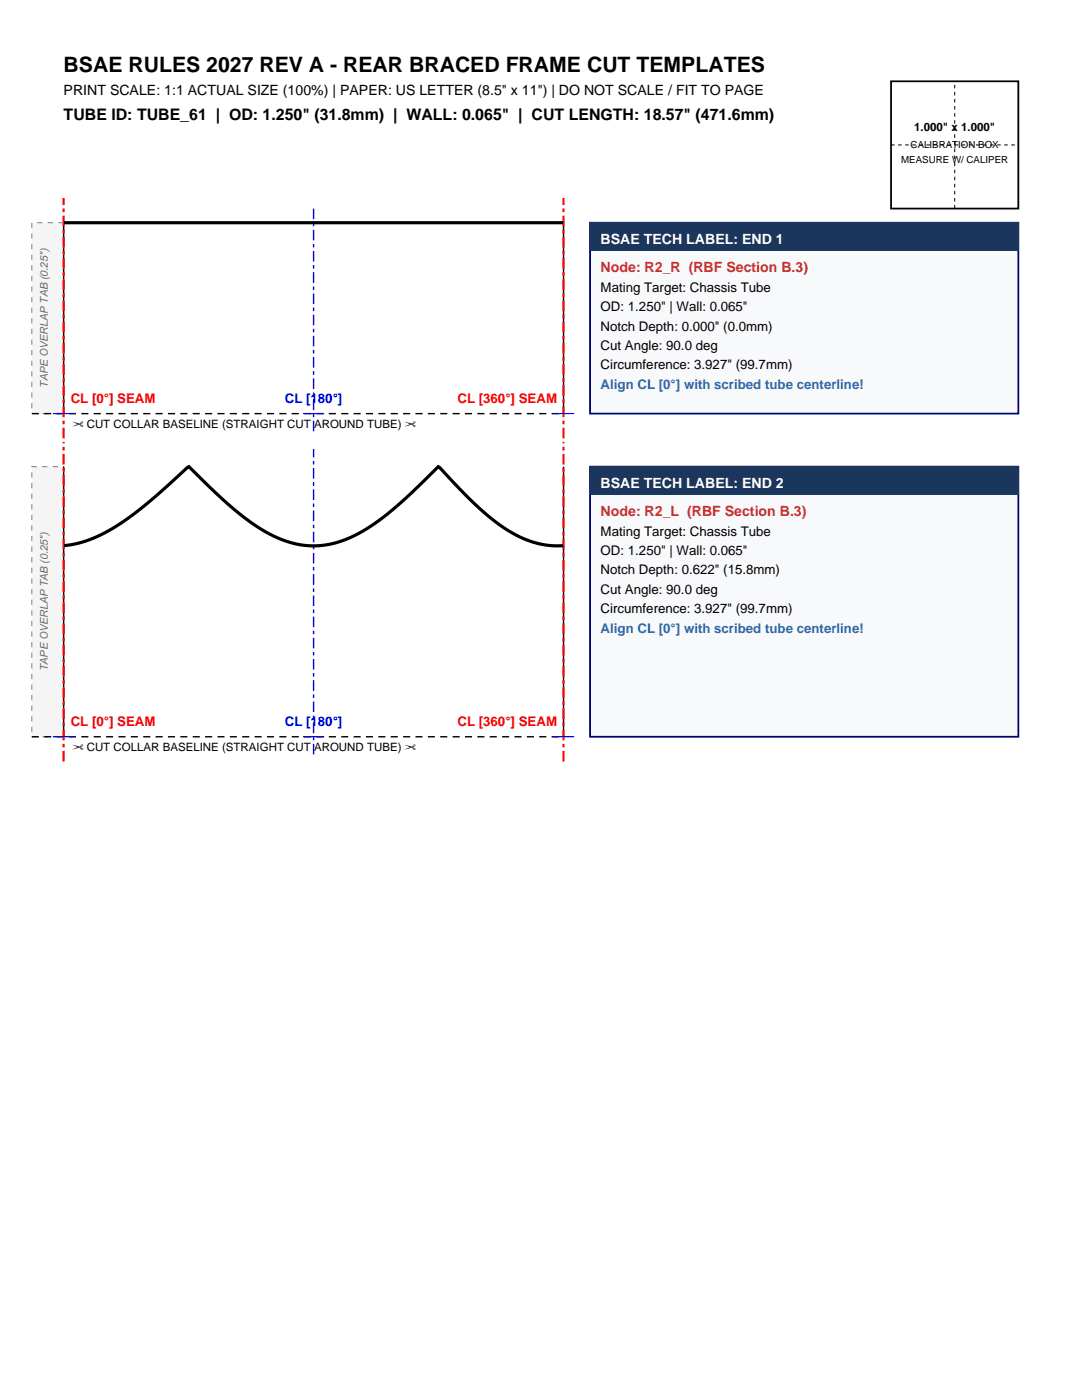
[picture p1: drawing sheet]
<svg xmlns="http://www.w3.org/2000/svg" width="216mm" height="279mm" viewBox="0 0 216 279" stroke-linecap="round" stroke-linejoin="round" font-family="sans-serif">
<defs><g id="words">
<text font-size="4.2" x="12.7" y="14.5">BSAE RULES 2027 REV A - REAR BRACED FRAME CUT TEMPLATES</text>
<text font-size="3.2" x="12.7" y="24">TUBE ID: TUBE_61 | OD: 1.250&quot; (31.8mm) | WALL: 0.065&quot; | CUT LENGTH: 18.57&quot; (471.6mm)</text>
<text font-size="2.8" x="12.7" y="19.1">PRINT SCALE: 1:1 ACTUAL SIZE (100%) | PAPER: US LETTER (8.5&quot; x 11&quot;) | DO NOT SCALE / FIT TO PAGE</text>
<g font-size="2.8" fill="#fff">
<text x="119.9" y="48.7">BSAE TECH LABEL: END 1</text>
<text x="119.9" y="97.4">BSAE TECH LABEL: END 2</text>
</g>
<g font-size="2.8" fill="#c53030">
<text x="119.9" y="54.3">Node: R2_R (RBF Section B.3)</text>
<text x="119.9" y="103">Node: R2_L (RBF Section B.3)</text>
</g>
<g font-size="2.6">
<text x="119.9" y="58.2">Mating Target: Chassis Tube</text>
<text x="119.9" y="62.1">OD: 1.250&quot; | Wall: 0.065&quot;</text>
<text x="119.9" y="66">Notch Depth: 0.000&quot; (0.0mm)</text>
<text x="119.9" y="69.8">Cut Angle: 90.0 deg</text>
<text x="119.9" y="73.7">Circumference: 3.927&quot; (99.7mm)</text>
<text x="119.9" y="106.9">Mating Target: Chassis Tube</text>
<text x="119.9" y="110.8">OD: 1.250&quot; | Wall: 0.065&quot;</text>
<text x="119.9" y="114.7">Notch Depth: 0.622&quot; (15.8mm)</text>
<text x="119.9" y="118.5">Cut Angle: 90.0 deg</text>
<text x="119.9" y="122.4">Circumference: 3.927&quot; (99.7mm)</text>
</g>
<g font-size="2.6" fill="#2b6cb0">
<text x="119.9" y="77.6">Align CL [0°] with scribed tube centerline!</text>
<text x="119.9" y="126.3">Align CL [0°] with scribed tube centerline!</text>
</g>
<g font-size="2.6" fill="#f00">
<text x="14.1" y="80.4">CL [0°] SEAM</text>
<text x="91.3" y="80.4">CL [360°] SEAM</text>
<text x="14.1" y="144.9">CL [0°] SEAM</text>
<text x="91.3" y="144.9">CL [360°] SEAM</text>
</g>
<g font-size="2.6" fill="#00f">
<text x="56.8" y="80.4">CL [180°]</text>
<text x="56.8" y="144.9">CL [180°]</text>
</g>
<g font-size="2.3">
<text x="182.4" y="26.1">1.000&quot; x 1.000&quot;</text>
<text x="14.5" y="85.4">✂ CUT COLLAR BASELINE (STRAIGHT CUT AROUND TUBE) ✂</text>
<text x="14.5" y="149.9">✂ CUT COLLAR BASELINE (STRAIGHT CUT AROUND TUBE) ✂</text>
</g>
<g font-size="2.1" fill="#696969">
<text x="9.5" y="77.3" transform="rotate(-90 9.5 77.3)">TAPE OVERLAP TAB (0.25&quot;)</text>
<text x="9.5" y="133.9" transform="rotate(-90 9.5 133.9)">TAPE OVERLAP TAB (0.25&quot;)</text>
</g>
<g font-size="1.9">
<text x="181.7" y="29.6">CALIBRATION BOX</text>
<text x="179.8" y="32.5">MEASURE W/ CALIPER</text>
</g>
</g></defs>
<path d="M177.8 16.2h25.4v25.4h-25.4z" fill="none" stroke="#000" stroke-width=".35"/>
<path d="M177.8 28.9h25.4M190.5 41.6v-25.4" fill="none" stroke="#000" stroke-width=".2" stroke-dasharray=".7 .7" stroke-linecap="butt"/>
<path d="M6.3 44.4h6.4v38.1h-6.4z" fill-rule="evenodd" fill="#f5f5f5" stroke="#808080" stroke-width=".2" stroke-dasharray="1.1 1.1" stroke-linecap="butt"/>
<path d="M6.3 82.5h106.1" fill="none" stroke="#000" stroke-width=".28" stroke-dasharray="1.4 1.1" stroke-linecap="butt"/>
<path d="M12.7 44.4v38.1M112.4 44.4v38.1" fill="none" stroke="#000" stroke-width=".28"/>
<path d="M12.7 87.5v-48M112.4 87.5v-48" fill="none" stroke="#f00" stroke-width=".42" stroke-dasharray="2.1 .7 .7 .7" stroke-linecap="butt"/>
<path d="M62.6 86.1v-45.2" fill="none" stroke="#00f" stroke-width=".28" stroke-dasharray="2.1 .7 .7 .7" stroke-linecap="butt"/>
<path d="M10.6 82.5h4.2M60.5 82.5h4.2M110.3 82.5h4.3" fill="none" stroke="#00f" stroke-width=".21"/>
<path d="M12.7 44.4h99.7" fill="none" stroke="#000" stroke-width=".63" stroke-linecap="butt"/>
<path d="M117.7 44.4h85.5v38.1h-85.5z" fill-rule="evenodd" fill="#f8f9fa" stroke="#000080" stroke-width=".35"/>
<path d="M117.7 44.4h85.5v5.7h-85.5z" fill-rule="evenodd" fill="#1a365d"/>
<path d="M6.3 93.1h6.4v53.9h-6.4z" fill-rule="evenodd" fill="#f5f5f5" stroke="#808080" stroke-width=".2" stroke-dasharray="1.1 1.1" stroke-linecap="butt"/>
<path d="M6.3 147h106.1" fill="none" stroke="#000" stroke-width=".28" stroke-dasharray="1.4 1.1" stroke-linecap="butt"/>
<path d="M12.7 93.1v53.9M112.4 93.1v53.9" fill="none" stroke="#000" stroke-width=".28"/>
<path d="M12.7 152v-63.8M112.4 152v-63.8" fill="none" stroke="#f00" stroke-width=".42" stroke-dasharray="2.1 .7 .7 .7" stroke-linecap="butt"/>
<path d="M62.6 150.6v-61" fill="none" stroke="#00f" stroke-width=".28" stroke-dasharray="2.1 .7 .7 .7" stroke-linecap="butt"/>
<path d="M10.6 147h4.2M60.5 147h4.2M110.3 147h4.3" fill="none" stroke="#00f" stroke-width=".21"/>
<path d="M12.7 108.9l2.5-.4 2.5-.7 2.8-1.2 2.8-1.6 2.7-1.9 3.1-2.4 8.6-7.6 6.4 6.2 4.7 4 4.5 3 2.2 1.1 1.9 .7a17.9 17.9 0 0 0 15.6-2.5l3-2 3.1-2.5 3.6-3.3 4.7-4.7 5.9 6.1 3.6 3.3 3.6 2.8 3.3 1.9a16.9 16.9 0 0 0 8.6 1.7" fill="none" stroke="#000" stroke-width=".63" stroke-linecap="butt"/>
<path d="M117.7 93.1h85.5v53.9h-85.5z" fill-rule="evenodd" fill="#f8f9fa" stroke="#000080" stroke-width=".35"/>
<path d="M117.7 93.1h85.5v5.7h-85.5z" fill-rule="evenodd" fill="#1a365d"/>
<use href="#words"/>
</svg>
